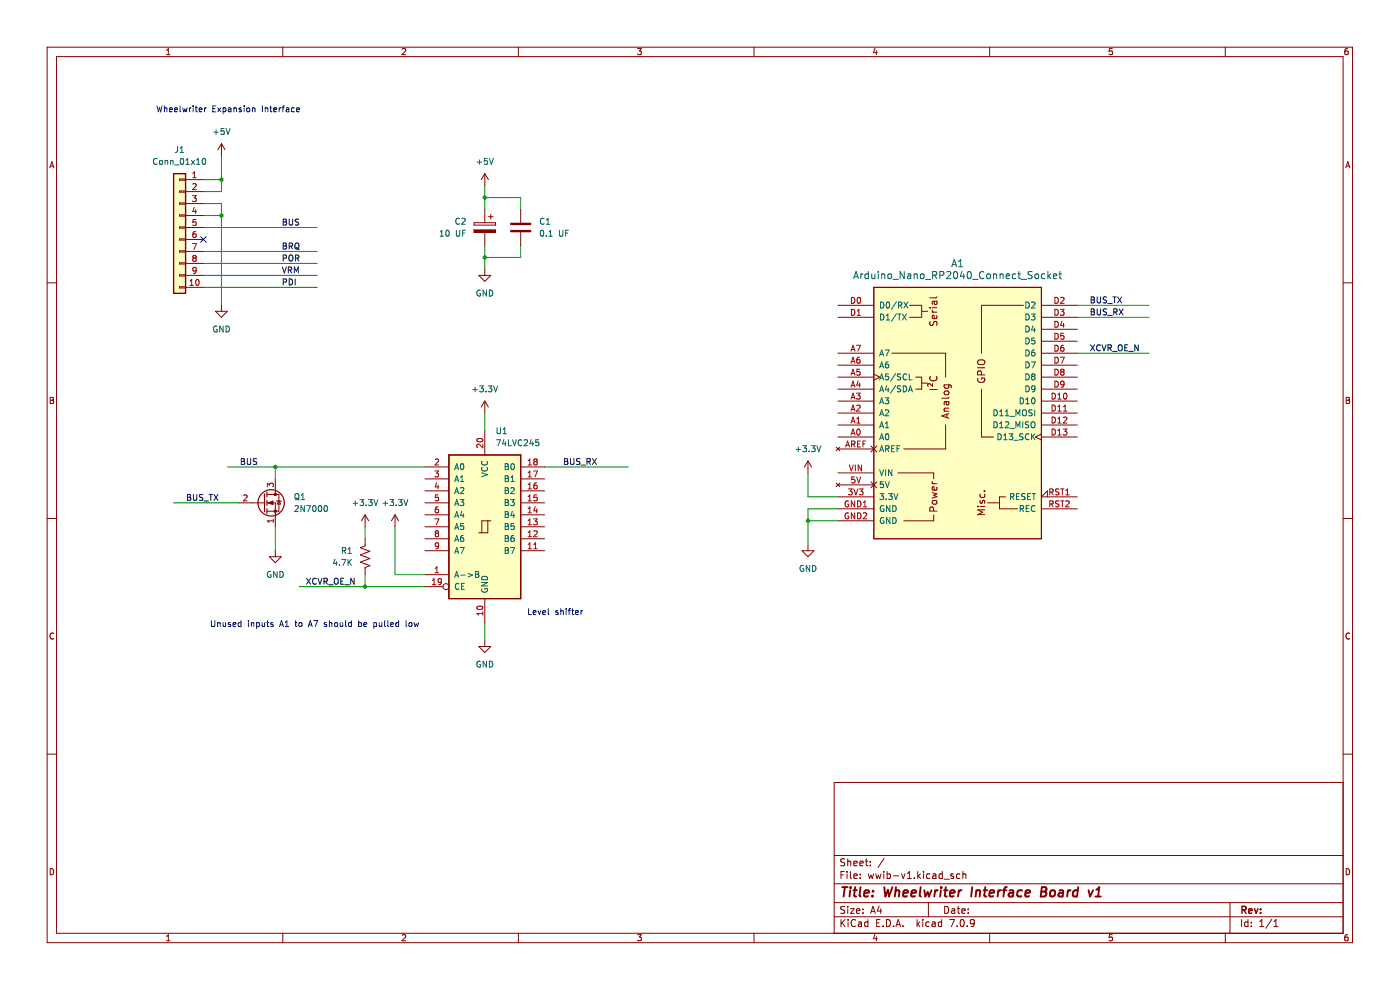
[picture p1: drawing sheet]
<svg xmlns="http://www.w3.org/2000/svg" width="297mm" height="210mm" viewBox="0 0 297 210" stroke-linecap="round" stroke-linejoin="round" font-family="sans-serif">
<g fill="none" stroke="#840000" stroke-width=".21">
<path d="M10 10h276.9v190h-276.9zM12 12h272.9v186h-272.9zM35.3 11.6h.8M35.3 10.7l.4-.4v1.3M60 10v2M85.3 10.4l.5-.1 .3 .4-.8 .9h.8M110 10v2M135.3 10.3h.8l-.5 .5 .4 .1v.6l-.2 .1-.5-.1M160 10v2M185.6 10.2l-.3 1h.8M185.9 10.7v.9M209.9 10v2"/>
<path d="M236 10.3h-.7v.6h.6l.1 .6-.2 .1-.5-.1M259.9 10v2M285.9 10.3l-.4 .1-.2 .2v.8l.2 .2 .5-.1-.1-.6-.4-.1-.2 .2M10.6 35.6l.4-1.3 .4 1.3M10.7 35.2h.6M285.5 35.6l.4-1.3 .5 1.3M285.6 35.2h.6M10 60h2M284.9 60h2M10.7 84.3h.4l.2 .2-.2 .4 .2 .1 .1 .3-.2 .3h-.5zM10.7 84.9h.4M285.6 84.3h.4l.3 .2-.3 .4 .3 .1v.3l-.2 .3h-.5z"/>
<path d="M285.6 84.9h.4M10 110h2M284.9 110h2M11.4 134.4a.58 .58 0 0 0-.8 .5 .58 .58 0 0 0 .8 .5M286.3 134.4a.58 .58 0 0 0-.8 .5 .58 .58 0 0 0 .8 .5M10 160h2M284.9 160h2M284.9 166h-107.9v32M10.7 184.3a.66 .66 0 0 1 .7 .6 .66 .66 0 0 1-.7 .7zM35.3 198.6l.4-.3v1.3M35.3 199.6h.8M60 198v2"/>
<path d="M85.3 198.4l.5-.1 .3 .3-.8 1h.8M110 198v2M135.3 198.3h.8l-.5 .5 .4 .1v.5l-.2 .2-.5-.2M160 198v2M177 194.5h107.9M177 191.5h107.9M177 187.5h107.9M177 181.5h107.9M178.4 185.6h.5M178.4 195.1v1.5M178.6 195.7l.7 .9M179.1 184.9h-.7v1.5"/>
<path d="M179.2 192.3h-.6l-.2 .1v.4l.7 .3 .1 .4-.3 .3-.6-.1M179.2 182.2h-.6l-.2 .1v.4l.7 .3 .1 .4-.3 .3-.6-.1M179.3 195.1l-.9 .8M179.7 184.9v.1M179.7 185.4v1M179.8 182.2v1.5M179.8 192.3v.1M179.8 192.8v1M179.8 182.8l.3-.1h.3l.1 1M179.9 195.1v.1M179.9 195.6v1M180.4 192.8h.8l-.8 1h.8"/>
<path d="M180.4 184.9v1.2l.2 .3M181.1 183.2l.7-.2v-.3h-.5l-.2 .2 .1 .7h.6M181.1 185.9l.7-.2v-.3h-.5l-.2 .2 .1 .7h.6M181.5 195.2a.71 .71 0 0 0-1 .5 .71 .71 0 0 0 .7 .9l.3-.2M181.7 193.3l.7-.2-.1-.3h-.4l-.2 .2 .1 .7h.5M182.1 195.6h.6l.1 1M182.4 183.2l.7-.2v-.3h-.5l-.2 .2 .1 .7h.6M182.5 186.2v.2M182.5 185.4v.2M182.8 195.9l-.5 .1-.2 .2 .2 .4 .5-.1M183.1 192.8v.2M183.1 193.6v.2"/>
<path d="M183.6 182.7h.5M183.8 182.2v1.2l.3 .3M184.1 195.6h-.4l-.3 .2 .2 .7h.5M184.1 195.1v1.5M184.2 185.4l.3 1 .3-.8 .3 .8 .2-1M184.6 183.5v.2M184.6 182.7v.2M184.7 193.8l.5-1.5 .5 1.5M184.8 193.3h.8M185.6 198.2l-.3 .9h.8M185.8 185.4l.3 1 .2-.8 .3 .8 .3-1M185.9 198.7v.9"/>
<path d="M186 195.8h.5M186.5 192.2l-.4 1.1h1M186.7 195.1h-.7v1.5h.7M186.8 192.8v1M187.3 196.4v.2M187.5 184.9v.1M187.5 185.4v1M187.6 182.1l-1.3 1.9M188.1 195.1a.76 .76 0 0 1 .8 .7 .76 .76 0 0 1-.8 .8zM188.2 185.4h.4l.3 .2-.1 .7h-.6M188.2 184.9v1.5M189.6 196.4v.2"/>
<path d="M189.6 185.8h1.1M190.1 196.6l.5-1.5 .5 1.5M190.2 196.1h.7M191.3 185.4l.3 1 .4-1M191.6 196.4v.2M192.5 185.3l.4-.4v1.5M192.5 186.4h.8M194 186.2v.2M194.6 195.1v1.5M194.7 184.9v1.5M194.7 196l.4 .6M194.8 185.8l.5 .6"/>
<path d="M195.1 195.6l-.5 .5M195.3 185.4l-.6 .5M195.8 195.1v.1M195.8 195.6v1M195.9 184.9v.1M195.9 185.4v1M197 191.5v3M197.1 195.6h-.4l-.3 .2 .2 .7h.5M197.3 185.4h-.5l-.2 .2 .1 .7h.6M197.8 195.6h.5l.1 1M197.9 185.4h.6l.1 1M198.4 195.9l-.5 .1-.2 .2 .2 .4 .5-.1"/>
<path d="M198.6 185.7l-.5 .1-.3 .2 .3 .4 .5-.1M199.8 195.6h-.5l-.2 .2 .1 .7h.6M199.8 195.1v1.5M199.9 185.4h-.4l-.3 .2 .1 .7h.6M199.9 184.9v1.5M200.3 186.5h1.1M200.4 192.3a.76 .76 0 0 1 .9 .7 .76 .76 0 0 1-.9 .8zM201.5 195.1h1l-.7 1.5M201.9 192.8h.6l.1 1M202.3 185.4h-.4l-.2 .2 .1 .2 .5 .1v.4h-.6M202.6 193.1l-.5 .1-.3 .2 .3 .4 .5-.1M203.1 192.8h.5"/>
<path d="M203.1 196.4v.2M203.3 192.3v1.2l.3 .3M203.6 185.4h-.4l-.3 .2 .2 .7h.5M203.8 195.2l.3-.1a.8 .8 0 0 1 .5 .7 .8 .8 0 0 1-.5 .8l-.4-.6zM204.1 193.3l.7-.2-.1-.3h-.4l-.2 .2v.7h.6M204.3 185.5l.2-.1h.3l.1 1M204.3 184.9v1.5M205.2 196.4v.2M205.4 193.6v.2M205.4 192.8v.2M206.7 195.7l-.3 .3h-.3l-.3-.3v-.4l.3-.2h.4l.2 .2a1 1 0 0 1-.4 1.3h-.3M209.9 198v2"/>
<path d="M236 198.3h-.7v.6l.6-.1 .1 .6-.2 .2-.5-.2M259.9 198v2M260.9 191.5v6.5M263.4 195.1v1.5M264.7 195.6h-.4l-.3 .2 .2 .7h.5M264.7 195.1v1.5M265.5 196.4v.2M265.5 195.6v.2M267.2 196.6h.9M267.2 195.5l.5-.4v1.5M269.8 195l-1.3 1.9M270.2 196.6h.9"/>
<path d="M270.2 195.5l.5-.4v1.5M285.6 184.3a.66 .66 0 0 1 .7 .6 .66 .66 0 0 1-.7 .7zM285.9 198.3h-.4l-.2 .3v.7l.2 .3 .5-.2-.1-.6h-.4l-.2 .2"/>
</g>
<path d="M263.5 193h.7l.1-.3v-.3l-.8-.2v1.5M263.8 193l.5 .7M264.9 193.2l.7-.1v-.3l-.5-.1-.2 .3 .1 .7h.6M266.1 192.7l.4 1 .3-1M267.4 193.6v.1M267.4 192.8v.2" fill="none" stroke="#840000" stroke-width=".3"/>
<g fill="none" stroke="#840000" stroke-width=".4">
<path d="M178.6 188.2h1.2M179.2 188.2l-.2 2M180.4 188.8l-.2 1.4M180.5 188.2l-.1 .2M181 188.8h.8M181.4 188.2l-.2 1.7 .1 .2 .3 .1M182.6 188.2l-.3 1.7 .3 .3M183.3 189.5l1-.2v-.4h-.8l-.2 1 .2 .3 .6-.1M185.1 190v.2M185.2 188.9v.2M187.6 188.2l.2 2 .6-1.5 .2 1.5 .7-2M190 189l.3-.2 .4 .1v1.3"/>
<path d="M190.1 188.2l-.3 2M191.6 189.5l1-.2v-.4h-.8l-.2 1 .2 .3 .6-.1M193.3 189.5l1-.2v-.4h-.8l-.2 1 .2 .3 .6-.1M195.3 188.2l-.2 1.7 .2 .3M196.1 188.8l.2 1.4 .5-1 .3 1 .5-1.4M198.4 188.8l-.2 1.4M198.9 188.8l-.4 .1-.2 .3M199.6 188.8l-.2 1.4M199.7 188.2v.2M200.3 188.8h.7M200.6 188.2l-.2 1.7 .1 .2 .4 .1M201.5 189.5l1-.2v-.4h-.8l-.2 1 .2 .3 .6-.1"/>
<path d="M203.4 188.8l-.1 1.4M204 188.8l-.4 .1-.2 .3M206.3 188.2l-.3 2M207.1 189l.3-.2 .5 .1-.1 1.3M207.1 188.8l-.1 1.4M208.7 188.8h.7M209 188.2l-.2 1.7 .1 .2 .3 .1M209.9 189.5l1-.2-.1-.4h-.7l-.2 1 .2 .3 .6-.1M211.8 188.8l-.2 1.4M212.4 188.8l-.4 .1-.3 .3M212.7 188.8h.8M213.6 188.2l-.4 .1-.1 .2-.2 1.7"/>
<path d="M214.2 188.9h.7v1.3M215 189.3l-.7 .1a.4 .4 0 0 0-.3 .4 .4 .4 0 0 0 .2 .4l.7-.1M216.8 188.9a.66 .66 0 0 0-1 .3v.6l.1 .3h.8M217.5 189.5l1-.2-.1-.4h-.7l-.2 1 .2 .3 .6-.1M220.9 189.1h.7M221 188.2h.7l.2 .2 .1 .3-.4 .4 .2 .1a.58 .58 0 0 1-.3 1h-.7zM222.9 189l.1-.1a.5 .5 0 0 1 .8 .3v.6l-.3 .3a.5 .5 0 0 1-.8-.3zM224.7 188.9h.8l-.1 1.3M225.5 189.3l-.6 .1a.4 .4 0 0 0-.4 .4 .4 .4 0 0 0 .3 .4l.6-.1M226.6 188.8l-.2 1.4M227.1 188.8l-.4 .1-.2 .3M228.6 188.9a.66 .66 0 0 0-1 .3v.6l.1 .3h.8"/>
<path d="M228.7 188.2l-.2 2M230.9 188.8l.3 1.4 .7-1.4M232.4 190.2h1.1M232.6 188.7l.6-.5-.2 2"/>
</g>
<path d="M36.8 36.8h2.6v25.4h-2.6z" fill-rule="evenodd" fill="#ffffc2"/>
<path d="M36.8 36.8h2.6v25.4h-2.6z" fill="none" stroke="#840000" stroke-width=".25"/>
<path d="M95.2 96.5h15.3v30.5h-15.3z" fill-rule="evenodd" fill="#ffffc2"/>
<path d="M95.2 96.5h15.3v30.5h-15.3z" fill="none" stroke="#840000" stroke-width=".25"/>
<path d="M185.4 61h35.5v53.3h-35.5z" fill-rule="evenodd" fill="#ffffc2"/>
<g fill="none" stroke="#840000" stroke-width=".21">
<path d="M38.1 38h1.3v.2h-1.3zM39.4 38.1h3.8M47 30.5l-.8 1.3M47 30.5v2.5M47 30.5l.7 1.3M102.8 36.8l-.7 1.3M102.8 36.8v2.6M102.8 36.8l.8 1.3M38.1 40.5h1.3v.3h-1.3zM38.1 43.1h1.3v.2h-1.3zM38.1 45.6h1.3v.2h-1.3zM38.1 48.1h1.3v.3h-1.3z"/>
<path d="M38.1 50.7h1.3v.2h-1.3zM38.1 53.2h1.3v.3h-1.3zM38.1 55.8h1.3v.2h-1.3zM38.1 58.3h1.3v.2h-1.3zM39.4 40.6h3.8M39.4 43.2h3.8M39.4 45.7h3.8M39.4 48.3h3.8M39.4 50.8h3.8M39.4 53.3h3.8M39.4 55.9h3.8M39.4 58.4h3.8"/>
<path d="M100.6 47.2h4.5v.6h-4.5zM101.6 58.4h2.5l-1.3 1.3zM102.8 57.1v1.3M103.6 46h1M104.1 45.5v1M38.1 60.8h1.3v.3h-1.3zM39.4 61h3.8M185.4 61h35.5v53.3h-35.5z"/>
</g>
<path d="M42.6 50.2l1.2 1.2M43.8 50.2l-1.2 1.2" fill="none" stroke="#000084" stroke-width=".21"/>
<g fill="none" stroke="#009600" stroke-width=".21">
<path d="M43.2 38.1h3.8M47 33v7.6h-3.8M102.8 39.4v5.1M43.2 43.2h3.8v21.6M43.2 45.7h3.8M43.2 48.3h24.1M43.2 53.3h24.1M43.2 55.9h24.1M43.2 58.4h24.1M102.8 52.1v5M102.8 41.9h7.7v2.6M110.5 52.1v2.5h-7.7"/>
<path d="M43.2 61h24.1M228.5 74.9h15.3M228.5 67.3h15.3M228.5 64.8h15.3M48.2 99h41.9M58.4 99v2.6M102.8 87.6v3.8M115.5 99h17.8M36.8 106.7h14M58.4 111.7v5.1M77.5 111.7v2.6M83.8 111.7v10.2h6.3"/>
<path d="M171.4 100.3v5.1h6.4M171.4 110.5h6.4M177.8 107.9h-6.4v7.7M63.5 124.4h26.6M77.5 121.9v2.5M102.8 132.1v3.8"/>
</g>
<g fill="none" stroke="#0000c2" stroke-width=".21">
<path d="M33.3 22.5l.3 1.2 .2-.9 .3 .9 .3-1.2M34.9 22.5v1.2M34.9 23l.5-.1v.8M36 23.3l.6-.1-.1-.3h-.4l-.1 .2v.6h.5M37 23.3l.6-.1v-.3h-.4l-.2 .2 .1 .6h.5M38.2 22.5v1l.2 .2M38.7 22.9l.3 .8 .2-.6 .3 .6 .2-.8M40.2 22.9v.8M40.6 22.9l-.4 .2M41 22.5v.1M41 22.9v.8M41.4 22.9h.5"/>
<path d="M41.6 22.5v1l.3 .2M42.2 23.3l.6-.1v-.3h-.4l-.2 .2 .1 .6h.5M43.4 22.9v.8M43.8 22.9l-.4 .2M45.1 23.1h.5M45.7 22.5h-.6v1.2h.6M46.2 22.9l.6 .8M46.8 22.9l-.6 .8M47.3 22.9h.4l.2 .2-.1 .6h-.5M47.3 22.9v1.2M48.5 22.9h.5v.8M49 23.2l-.6 .2 .2 .3h.4"/>
<path d="M49.6 23l.5-.1 .1 .8M49.6 22.9v.8M51.2 22.9h-.3l-.2 .2 .1 .1 .4 .2v.3h-.5M51.8 22.5v.1M51.8 22.9v.8M52.4 23l.2-.1 .3 .1v.7l-.5-.1zM53.5 23l.5-.1 .1 .8M53.5 22.9v.8M55.7 22.5v1.2M56.3 23l.5-.1v.8M56.3 22.9v.8M57.2 22.9h.5"/>
<path d="M57.4 22.5v1l.3 .2M58.1 23.3l.6-.1-.1-.3h-.3l-.2 .2v.6h.5M59.2 22.9v.8M59.6 22.9l-.4 .2M59.8 22.9h.5M60.3 22.5l-.3 .1v1.1M60.7 22.9h.5l.1 .8M61.3 23.2l-.6 .2 .2 .3h.4M62.4 22.9h-.3l-.3 .2 .2 .6h.4M62.9 23.3l.6-.1v-.3h-.4l-.2 .2 .1 .6h.5M44.8 131.6v1.1l.3 .2h.3l.2-.2v-1.1M46.2 132.1v.8"/>
<path d="M46.2 132.2l.5-.1v.8M47.3 132.1l.1 .8 .5-.1M47.9 132.1v.8M48.9 132.1h-.3l-.2 .1 .1 .2 .4 .2v.3h-.5M49.4 132.5l.6-.1v-.3h-.4l-.2 .1 .1 .7h.5M51.1 132.1h-.3l-.3 .2 .1 .6h.5M51.1 131.6v1.3M52.7 131.6v.2M52.7 132.1v.8M53.3 132.2l.5-.1 .1 .8M53.3 132.1v.8M54.5 132.1h.3l.3 .2-.2 .6h-.4"/>
<path d="M54.5 132.1v1.2M55.6 132.1l.1 .8 .4-.1M56.1 132.1v.8M56.6 132.1h.5M56.8 131.6v1.1l.3 .2M57.9 132.1h-.3l-.2 .1 .1 .2 .4 .2v.3h-.5M59.3 132.9l.4-1.3 .4 1.3M59.4 132.6h.6M60.5 132.9h.7M60.5 132l.4-.4v1.3M62.6 132.1h.4M62.7 131.6v1.1l.3 .2"/>
<path d="M63.5 132.1h.3l.3 .2v.4l-.3 .2-.4-.2zM65.4 132.9l.4-1.3 .4 1.3M65.5 132.6h.6M66.5 131.6h.9l-.5 1.3M69.3 132.1h-.3l-.2 .1v.2l.5 .2v.3h-.5M69.9 132.2l.5-.1v.8M69.9 131.6v1.3M71.1 132.1h.3l.2 .2v.4l-.2 .2-.4-.2zM72.2 132.1v.8l.5-.1M72.7 132.1v.8M73.3 131.6v1.1l.2 .2M74.5 132.1h-.3l-.3 .2 .1 .6h.5"/>
<path d="M74.5 131.6v1.3M76.1 132.1h.4l.2 .2-.1 .6h-.5M76.1 131.6v1.3M77.2 132.5l.6-.1-.1-.3h-.3l-.2 .1v.7h.5M79.3 132.1h.4l.2 .2-.1 .6h-.5M79.3 132.1v1.2M80.5 132.1v.8l.5-.1M81 132.1v.8M81.6 131.6v1.1l.2 .2M82.3 131.6v1.1l.1 .2M82.9 132.5l.6-.1-.1-.3h-.3l-.2 .1v.7h.5M84.6 132.1h-.4l-.2 .2 .1 .6h.5"/>
<path d="M84.6 131.6v1.3M86.1 131.6v1.1l.2 .2M86.9 132.1h.3l.2 .2v.4l-.2 .2-.5-.2zM87.8 132.1l.3 .8 .2-.6 .3 .6 .2-.8M112.1 129.1v1.3h.6M113.1 130l.6-.2-.1-.2-.3-.1-.2 .2 .1 .6h.4M114.1 129.5l.3 .9 .3-.9M115.2 130l.6-.2-.1-.2-.4-.1-.1 .2v.6h.5M116.3 129.1v1.1l.2 .2M118.4 129.6l-.3-.1-.2 .2v.2l.5 .1v.3h-.5M119 129.6h.5v.8M119 129.1v1.3"/>
<path d="M120.1 129.1v.1M120.1 129.5v.9M120.5 129.5h.5M121 129.1l-.3 .2v1.1M121.3 129.5h.4M121.4 129.1v1.1l.3 .2M122.1 130l.6-.2v-.2l-.4-.1-.2 .2 .1 .6h.5M123.3 129.5v.9M123.6 129.5l-.3 .3"/>
</g>
<g fill="none" stroke="#0f0f0f" stroke-width=".21">
<path d="M59.9 56.6l.4 1.3 .4-1.3M60.1 46.5h.4l.2 .2-.2 .4 .2 .1 .1 .3-.2 .2h-.5zM60.1 51.6h.4l.2 .2-.2 .4 .2 .1 .1 .3-.2 .2h-.5zM60.1 54.8l.6-.1v-.5l-.6-.1v1.3M60.1 59.8h.6v-.5l-.6-.1v1.2M60.1 47.1h.4M60.1 52.2h.4M61.2 57.3l.6-.1v-.4l-.6-.2v1.3M61.3 46.5v1l.3 .2h.4l.1-.2v-1M61.3 52.2h.7v-.5l-.7-.1v1.2M61.3 59.2a.64 .64 0 0 1 .8 .6 .64 .64 0 0 1-.8 .6zM61.3 54.3l.3-.2a.43 .43 0 0 1 .5 .4v.4a.42 .42 0 0 1-.4 .5 .42 .42 0 0 1-.4-.5z"/>
<path d="M61.5 57.3l.4 .6M61.7 52.2l.4 .6M62.4 57.9v-1.3l.5 .9 .4-.9v1.3M62.6 59.2v1.2M62.7 54.8l.6-.1v-.5l-.6-.1v1.3M62.7 51.6h.2a.43 .43 0 0 1 .5 .4v.4a.42 .42 0 0 1-.4 .4 .42 .42 0 0 1-.4-.4zM62.8 52.5l.7 .4M63 54.8l.4 .6M63.3 46.5l-.6 .1v.4l.5 .2 .1 .3-.2 .2h-.5M231.4 73.1l.8 1.3M231.5 65.5h.4l.3 .3-.3 .3 .3 .1v.4l-.2 .2h-.5zM231.5 63h.4l.3 .2-.3 .4 .3 .1v.3l-.2 .3h-.5z"/>
<path d="M231.5 66.1h.4M231.5 63.6h.4M232.2 73.1l-.8 1.3M232.8 63v1l.2 .3 .4-.1 .1-.2v-1M232.8 65.5v1.1l.2 .2 .4-.1 .1-.1v-1.1M233.4 73.3a.56 .56 0 0 0-.8 .5 .56 .56 0 0 0 .8 .5M233.8 73.1l.4 1.3 .4-1.3M234.8 63l-.7 .1v.4l.5 .2 .2 .3-.3 .3-.5-.1M234.8 65.6h-.7v.4l.5 .2 .2 .4-.3 .2-.5-.1M235 66.9h1M235 64.4h1M235.1 73.8l.6-.1v-.4l-.6-.2v1.3"/>
<path d="M235.4 73.8l.4 .6M236 74.5h1M236.1 63h.7M236.3 66.2l.6-.1v-.5l-.6-.1v1.3M236.4 63v1.3M236.6 66.2l.4 .6M237.1 63l.9 1.3M237.3 73.3l.2-.2a.43 .43 0 0 1 .6 .5v.4a.42 .42 0 0 1-.4 .4 .42 .42 0 0 1-.5-.4zM237.4 65.5l.9 1.3M238 63l-.9 1.3M238.3 65.5l-.9 1.3M238.6 73.7h.4"/>
<path d="M239.2 73.1h-.6v1.3h.6M239.5 74.5h.9M241.5 73.1v1.3l-.8-1.3v1.3M51.2 97.3h.4l.3 .2-.3 .4 .3 .1v.3l-.2 .2h-.5zM51.2 97.9h.4M52.5 97.3v1l.2 .2h.4l.1-.2v-1M54.5 97.3l-.7 .1v.3l.5 .3 .2 .3-.3 .2h-.5M119.8 97.3h.4l.2 .2-.2 .4 .2 .1 .1 .3-.3 .2h-.4zM119.8 97.9h.4M121 97.3v1l.3 .2h.3l.1-.2v-1M123 97.3l-.6 .1v.3l.5 .3 .1 .3-.2 .2h-.5M123.3 98.7h.9"/>
<path d="M124.5 97.9h.6l.1-.5-.7-.1v1.2M124.8 97.9l.5 .6M125.7 97.3l.8 1.2M126.5 97.3l-.8 1.2M39.8 104.9h.4l.2 .2-.2 .4 .2 .1 .1 .3-.3 .3h-.4zM39.8 105.5h.4M41 104.9v1l.3 .3 .3-.1 .2-.2v-1M43 104.9l-.6 .1v.4l.5 .2 .1 .3-.2 .3-.5-.1M43.3 106.3h.9M44.4 104.9h.7M44.7 104.9v1.3M45.4 104.9l.8 1.3"/>
<path d="M46.2 104.9l-.8 1.3M65 122.7l.9 1.2M65.9 122.7l-.9 1.2M67.1 122.8a.56 .56 0 0 0-.8 .5 .56 .56 0 0 0 .8 .5M67.5 122.7l.4 1.2 .4-1.2M68.7 123.3h.6l.1-.5-.7-.1v1.2M69 123.3l.5 .6M69.7 124h1M71 122.8l.2-.1a.43 .43 0 0 1 .5 .4v.4a.42 .42 0 0 1-.4 .4 .42 .42 0 0 1-.4-.4zM72.3 123.3h.4M72.9 122.7h-.6v1.2h.6M73.1 124h1"/>
<path d="M75.1 122.7v1.2l-.7-1.2v1.2"/>
</g>
<path d="M36.8 36.8h2.6v25.4h-2.6z" fill="none" stroke="#840000" stroke-width=".25"/>
<g fill="none" stroke="#a90000" stroke-width=".21">
<path d="M40.9 37.7h.7M40.9 36.8l.4-.4v1.3M40.9 39.1l.5-.1 .2 .3-.8 .9h.8M40.3 59.6l.4-.3v1.2M40.8 41.5h.8l-.4 .5 .4 .1v.5l-.2 .2-.6-.2M40.8 51.7h.9l-.6 1.2M41.1 54.7l-.2-.2 .2-.3h.3l.2 .2-.2 .3M41.1 54.7l-.2 .3 .1 .3 .1 .2 .4-.1 .1-.2v-.2l-.2-.3M41.1 54.7h.3M41.2 44l-.3 .9h.8M41.5 44.5v.8M41.5 49.1l-.4 .1-.1 .2-.1 .7 .2 .3 .5-.1-.1-.6-.4-.1-.2 .2"/>
<path d="M41.6 46.6h-.6l-.1 .6 .6-.1 .1 .6-.2 .1-.5-.1M41.6 59.4l.2-.1a.68 .68 0 0 1 .5 .6 .68 .68 0 0 1-.5 .6l-.3-.4zM41.6 57.3l-.2 .2h-.4v-.6l.4-.2 .2 .3v.7l-.2 .2-.4 .1M40.3 60.5h.7"/>
</g>
<g fill="none" stroke="#006464" stroke-width=".21">
<path d="M33.3 33.7a.56 .56 0 0 0-.7 .5 .56 .56 0 0 0 .7 .6M33.9 34.1l.2-.1 .3 .1v.7h-.5zM35 34.1h.5l.1 .8M35 34v.9M36.2 34.1h.5v.8M36.2 34v.9M37 35h1M37.7 31.1l-.1 1.1-.4 .1M38.2 32.3h.7M38.2 31.4l.4-.3v1.2M38.4 33.7l.1-.1a.68 .68 0 0 1 .5 .6 .68 .68 0 0 1-.5 .7l-.3-.5zM39.5 34.9h.7"/>
<path d="M39.5 34l.3-.4v1.3M40.6 34l.7 .9M41.3 34l-.7 .9M41.7 34.9h.7M41.7 34l.4-.4v1.3M43 33.7l.2-.1a.68 .68 0 0 1 .4 .6 .68 .68 0 0 1-.4 .7l-.3-.5zM45.3 28h1M45.8 27.6v.9M47.5 27.3h-.6v.6l.6-.1v.6l-.2 .1-.4-.1M47.9 27.3l.5 1.2 .4-1.2M101.2 34.4h1M101.7 33.9v1"/>
<path d="M103.4 33.6h-.6l-.1 .6 .6-.1 .1 .7-.2 .1-.5-.1M103.8 33.6l.4 1.3 .5-1.3M101.9 61.6a.58 .58 0 0 0-.8 .6 .58 .58 0 0 0 .8 .5v-.4h-.2M103.2 61.5v1.3l-.7-1.3v1.3M103.8 61.5a.64 .64 0 0 1 .7 .7 .64 .64 0 0 1-.7 .6z"/>
</g>
<path d="M100.6 48.8h4.5v.5h-4.5z" fill-rule="evenodd" fill="#840000"/>
<g fill="none" stroke="#840000" stroke-width=".21">
<path d="M100.6 48.8h4.5v.5h-4.5zM102.8 44.5v2.7M102.8 49.3v2.8M110.5 44.5v2.7M110.5 49.3v2.8M45.7 66h2.5l-1.2 1.3zM47 64.8v1.2M177.8 64.8h7.6M177.8 67.3h7.6M177.8 74.9h7.6M177.8 77.5h7.6M185.4 61h35.5v53.3h-35.5z"/>
<path d="M185.4 79.4l1.2 .6-1.2 .6M189.2 74.9h11.4v5.1M193 64.8h2.5v2.5h-2.5M195.5 66h1.3M197.2 65.3h.2M197.3 68.2l-.1 .6 .2 .2h.4l.3-.7 .4-.1 .3 .3-.1 .5M197.4 79.9a.72 .72 0 0 0 .5 1 .72 .72 0 0 0 .9-.8l-.2-.2M197.8 65.8l.2 .4M197.8 66.2h1M197.8 65.3h1M198.1 63.9l.1 .5 .2 .2 .4-.2-.1-.5M198.7 66.9l.1 .5-.3 .2-.7-.1v-.6h.3l.2 .7"/>
<path d="M198.8 63.9l-1 .1v.5M198.8 63l-.3 .2h-1.3M207.4 78h1.5M207.6 76.4a1.03 1.03 0 0 1 1.3 .3 .51 .51 0 0 1-.5 .7h-.5a.51 .51 0 0 1-.5-.4 .51 .51 0 0 1 .2-.6zM208.2 79.5l-.1-.7-.2-.1h-.4l-.1 .8h1.5M217.1 64.8h-8.9v10.1M220.9 64.8h7.6M220.9 67.3h7.6M220.9 74.9h7.6M220.9 77.5h7.6M220.9 69.8h7.6M220.9 72.4h7.6"/>
<path d="M90.1 99h5.1M102.8 85.1v2.5M102.8 91.4v5.1M102.8 85.1l-.7 1.2M102.8 85.1l.8 1.2M110.5 99h5M171.4 97.8l-.8 1.2M171.4 97.8v2.5M171.4 97.8l.8 1.2M177.4 94.9l.7 .7M177.8 80h7.6M177.8 82.5h7.6"/>
<path d="M177.8 95.2h7.6M177.8 92.7h7.6M177.8 90.2h7.6M177.8 87.6h7.6M177.8 85.1h7.6M178.1 94.9l-.7 .7M184.7 94.6l1.3 1.3M186 94.6l-1.3 1.3M194.3 80h1.2v2.5h-1.2M195.5 81.3h1.3M197.2 82.6h1.6M197.8 81.4v.6l-.6-.6-.4 .2 .1 .4"/>
<path d="M200.3 87.2h1M200.3 81.6h1.2l.3 .3-.1 .4M200.4 81.6l-.1 .5 .3 .3 .6-.2v-.6M200.4 83.1l.6-.2 .2 .2 .1 .3-.3 .3h-.4l-.3-.3zM200.6 90.2v5h-8.9M200.7 85.2v.5l.2 .2 .4-.2-.1-.5M200.9 87.9v.7M201.3 87.7l-1.5 .5 1.5 .5M201.3 86.6h-.9l-.1 .4 .1 .2M201.3 85.2l-.9 .1v.5M201.3 84.2l-.2 .3h-1.3M207.5 80.3a.71 .71 0 0 0 .7 .8 .71 .71 0 0 0 .7-.8l-.6-.1v.3"/>
<path d="M208.2 82.5v10.2h2.6M220.9 80h7.6M220.9 82.5h7.6M220.9 92.7h7.6M220.9 90.2h7.6M220.9 87.6h7.6M220.9 85.1h7.6M220.9 92.1l-1.2 .6 1.2 .6M53.3 106.7h2.8M56.6 106.7h1.8v2.5M56.6 104.9h2.6v3.5h-2.6M58.4 104.1v.8"/>
<path d="M77.5 109.2v2.5M77.5 114.3v1.5l-1.1 .4 2.1 .7-2.1 .8 2.1 .8-2.1 .7 2.1 .8-1 .4v1.5M77.5 109.2l-.8 1.3M77.5 109.2l.7 1.3M83.8 109.2l-.8 1.3M83.8 109.2v2.5M83.8 109.2l.8 1.3M90.1 116.8h5.1M90.1 114.3h5.1M90.1 111.7h5.1M90.1 109.2h5.1M90.1 106.7h5.1"/>
<path d="M90.1 104.1h5.1M90.1 101.6h5.1M103.5 110.5v2.5h-1.9M104.1 110.5h-1.9v2.5M110.5 116.8h5M110.5 114.3h5M110.5 111.7h5M110.5 109.2h5M110.5 106.7h5M110.5 104.1h5M110.5 101.6h5M170.1 116.8h2.6l-1.3 1.3z"/>
<path d="M171.4 115.6v1.2M177.4 102.5l.7 .7M177.8 110.5h7.6M177.8 100.3h7.6M177.8 105.4h7.6M177.8 107.9h7.6M177.8 102.9h7.6M178.1 102.5l-.7 .7M184.7 102.2l1.3 1.3M186 102.2l-1.3 1.3M190.5 100.3h7.6v1.3M197.8 102.2l.2 .4"/>
<path d="M197.8 104.5l1 .3-.8 .3 .8 .3-1 .2M197.8 102.6h1M197.8 106.3l.7-.1 .2 .1 .1 .4-.3 .3h-.5l-.2-.3zM198 108.4v-.7l-.2-.2-.4 .1-.2 .8h1.6M198.1 109.2v1.3h-6.4M198.7 103.3l.1 .5-.3 .2-.7-.1v-.6h.3l.2 .7M207.4 107.4h.1M207.9 107.4h1M208 106.2l-.1 .4 .2 .2 .2-.1 .2-.5h.4v.6M208 104.8l-.1 .4 .3 .3 .7-.1v-.6M208.8 104.2h.1M208.9 108.2h-1.5l1.1 .5-1.1 .5h1.5"/>
<path d="M209.5 106.7h2.5M213.3 105.4h-1.3v2.5h3.8M220.9 107.9h7.6M222.2 105.4v-1.3l-1.3 1.3h7.6M90.1 121.9h5.1M90.1 124.4h3.9M101.6 137.1h2.5l-1.3 1.3zM102.8 127v5.1M102.8 135.9v1.2"/>
<circle cx="94.6" cy="124.4" r=".63"/>
</g>
<g fill="none" stroke="#006464" stroke-width=".21">
<path d="M93.4 50.1h.7M93.4 49.2l.3-.4v1.3M94.7 49l.2-.2a.68 .68 0 0 1 .4 .7 .68 .68 0 0 1-.4 .6l-.3-.5zM96.8 48.8v1.1l.3 .2 .3-.1 .1-.1v-1.1M97.5 46.4a.56 .56 0 0 0-.8 .5 .56 .56 0 0 0 .8 .5M98 46.4l.4-.1 .3 .4-.8 .9h.8M98.1 49.4h.5M98.7 48.8h-.6v1.3M114.7 49l.2-.2a.68 .68 0 0 1 .5 .7 .68 .68 0 0 1-.5 .6l-.3-.5zM115.4 46.4a.56 .56 0 0 0-.8 .5 .56 .56 0 0 0 .8 .5M115.9 50v.1M115.9 47.6h.7"/>
<path d="M115.9 46.7l.4-.4v1.3M116.4 50.1h.8M116.4 49.2l.4-.4v1.3M118.7 48.8v1.1l.2 .2 .4-.1 .1-.1v-1.1M120 49.4h.4M120.6 48.8h-.6v1.3M181.1 59.1l.5-1.5 .5 1.5M181.2 58.7h.8M182.6 58.1v1M183.1 58.1l-.5 .3M184.2 58.2l-.4-.1-.3 .3 .1 .6h.6M184.2 57.6v1.5"/>
<path d="M184.9 58.1l.1 .9 .4 .1 .2-.1M185.6 58.1v1M186.3 57.6v.1M186.3 58.1v1M187 58.2l.3-.1 .3 .1 .1 .9M187 58.1v1M188.4 58.2l.2-.1 .5 .1v.6l-.1 .2-.4 .1-.2-.1zM189.4 59.3h1.2M191.8 57.6v1.5l-.8-1.5v1.5M192.6 58.2h.5l.1 .9M193.2 58.5h-.5l-.2 .3 .2 .3 .5-.1M193.9 58.2l.3-.1 .3 .1 .1 .9"/>
<path d="M193.9 58.1v1M195.3 58.2l.2-.1 .5 .1v.6l-.1 .2-.4 .1-.2-.1zM196.3 59.3h1.2M197.9 58.4l.7-.1 .1-.2v-.4l-.8-.1v1.5M198.2 58.4l.5 .7M199.4 58.4l.7-.1 .1-.2v-.4l-.8-.1v1.5M200.8 57.7l.6-.1 .3 .4-.9 1.1h.9M201.9 56.6l.5-1.5 .5 1.5M202.1 56.1h.7M202.5 57.7l.1-.1a.81 .81 0 0 1 .6 .8 .81 .81 0 0 1-.6 .7 1.01 1.01 0 0 1-.1-1.4zM203.4 56.6h.8M203.4 55.5l.4-.4v1.5"/>
<path d="M204.1 57.5l-.4 1.1h1M204.5 58.1v1M205.3 57.7l.2-.1a.81 .81 0 0 1 .6 .8 .81 .81 0 0 1-.6 .7l-.2-.1-.1-.5zM206.3 59.3h1.2M208.7 57.7a.72 .72 0 0 0-1 .5 .72 .72 0 0 0 .7 .9l.3-.1M209.4 58.2l.2-.1 .4 .1 .1 .6-.1 .2-.4 .1-.2-.1zM210.8 58.2l.2-.1 .3 .1 .1 .9M210.8 58.1v1M212.1 58.2l.3-.1 .3 .1 .1 .9M212.1 58.1v1M213.5 58.6l.7-.1-.1-.3-.4-.1-.2 .2v.7h.6M215.5 58.2l-.5-.1-.2 .3 .1 .6h.6"/>
<path d="M215.9 58.1h.6M216.1 57.6v1.3l.4 .2M216.6 59.3h1.2M219 57.7l-.6-.1-.2 .1v.5l.6 .3 .2 .3-.3 .3-.6-.1M219.7 58.2l.4-.1 .2 .3v.4l-.2 .3-.4-.1-.2-.2zM221.7 58.2l-.5-.1-.3 .3 .2 .6h.6M222.3 57.6v1.5M222.4 58.5l.5 .6M222.9 58.1l-.6 .6M223.5 58.6l.7-.1-.1-.3-.4-.1-.2 .2v.7h.6M224.6 58.1h.6M224.8 57.6v1.3l.4 .2"/>
<path d="M46 69.2a.58 .58 0 0 0-.7 .6 .58 .58 0 0 0 .8 .5v-.4h-.3M47.3 69.2v1.2l-.7-1.2v1.2M47.9 69.2a.64 .64 0 0 1 .8 .6 .64 .64 0 0 1-.8 .6zM186.6 78l.4-1.2 .5 1.2M186.6 75.5l.4-1.3 .5 1.3M186.7 77.7h.6M186.7 75.1h.6M186.8 64.1a.64 .64 0 0 1 .7 .6 .64 .64 0 0 1-.7 .6zM186.8 66.6a.64 .64 0 0 1 .7 .6 .64 .64 0 0 1-.7 .7zM187.8 74.2h.8l-.5 1.3M188 67l.4-.4v1.3M188 67.9h.7"/>
<path d="M188.1 64.2l.2-.1a.68 .68 0 0 1 .4 .6 .68 .68 0 0 1-.4 .6l-.3-.4zM188.4 76.8h-.3l-.2 .3-.1 .7 .3 .2 .4-.1-.1-.6h-.3l-.3 .2M188.5 79.3h-.6l-.1 .6h.6l.1 .6-.2 .1-.5-.1M190 79.3l-1.1 1.6M190.2 64l-1.1 1.6M190.2 66.6l-1.1 1.6M190.4 66.6h.7M190.6 64.7h.6l.1-.5-.7-.1v1.2M190.8 66.6v1.3M190.9 64.7l.4 .6M191.1 79.4h-.7v.4l.6 .2 .1 .3-.3 .3-.4-.1M191.4 66.6l.9 1.3"/>
<path d="M191.8 64.1l.8 1.2M192.3 66.6l-.9 1.3M192.4 79.4a.56 .56 0 0 0-.8 .5 .56 .56 0 0 0 .8 .6M192.6 64.1l-.8 1.2M192.9 79.3v1.3h.6M217.6 79.3a.64 .64 0 0 1 .8 .6 .64 .64 0 0 1-.8 .7zM217.6 76.8a.64 .64 0 0 1 .8 .6 .64 .64 0 0 1-.8 .6zM217.6 74.2a.64 .64 0 0 1 .8 .7 .64 .64 0 0 1-.8 .6zM217.6 64.1a.64 .64 0 0 1 .8 .6 .64 .64 0 0 1-.8 .6zM217.6 66.6a.64 .64 0 0 1 .8 .6 .64 .64 0 0 1-.8 .7zM217.6 69.2a.64 .64 0 0 1 .8 .6 .64 .64 0 0 1-.8 .6zM217.6 71.7a.64 .64 0 0 1 .8 .6 .64 .64 0 0 1-.8 .7z"/>
<path d="M218.8 76.8h.8l-.5 1.2M218.8 66.6h.8l-.5 .5 .4 .1v.6l-.2 .1-.5-.1M218.8 64.2l.5-.1 .3 .3-.8 .9h.8M219.1 79.9l-.3-.3 .3-.3h.2l.3 .3-.3 .3M219.1 79.9l-.3 .2 .1 .4 .2 .1 .3-.1 .2-.2v-.2l-.3-.2M219.1 79.9h.2M219.1 69.1l-.3 .9h.8M219.4 74.2l-.3 .1-.2 .2-.1 .8 .3 .2 .4-.1-.1-.6-.3-.1-.3 .3M219.4 69.6v.8M219.5 71.7h-.6l-.1 .6 .6-.1 .1 .6-.2 .2-.5-.2M96.5 99.6l.4-1.2 .4 1.2M96.6 99.3h.6"/>
<path d="M97.8 98.5l.2-.1a.68 .68 0 0 1 .4 .6 .68 .68 0 0 1-.4 .6l-.3-.5zM100.3 82.6h1M100.8 82.2v.9M101.8 81.9h.7l-.4 .4 .4 .2v.5l-.2 .1-.5-.1M102.3 97.9a.56 .56 0 0 0 .5 .8 .56 .56 0 0 0 .5-.8M102.3 99.1a.56 .56 0 0 0 .5 .8 .56 .56 0 0 0 .5-.8M103.1 83v.1M103.6 81.9h.8l-.5 .4 .4 .2v.5l-.2 .1-.5-.1M104.7 81.9l.4 1.2 .5-1.2M105.3 93.3h.9l-.6 1.2M105.5 90.7v1.1l.2 .2 .4-.1 .1-.1v-1.1M106.7 92h.7"/>
<path d="M106.7 91.1l.4-.4v1.3M106.9 93.2l-.3 .9h.8M107.2 98.4h.4l.2 .2-.2 .4 .2 .1 .1 .3-.2 .2h-.5zM107.2 99h.4M107.2 93.7v.8M107.9 93.3v1.2h.6M108.5 98.5l.2-.1a.68 .68 0 0 1 .4 .6 .68 .68 0 0 1-.4 .6l-.3-.5zM108.7 93.3l.4 1.2 .5-1.2M110.7 93.4a.56 .56 0 0 0-.8 .5 .56 .56 0 0 0 .8 .5M111.2 93.4l.5-.1 .2 .3-.8 .9h.8M112.7 93.2l-.3 .9h.8M113 93.7v.8"/>
<path d="M114.3 93.3h-.6l-.1 .6 .6-.1 .1 .6-.2 .1-.5-.1M168.9 95.3h.9M169.4 94.8v1M170.3 94.5h.8l-.4 .5 .3 .2v.5l-.1 .1-.6-.1M171.6 95.7v.1M172.1 94.5h.8l-.4 .5 .4 .2v.5l-.2 .1-.6-.1M173.3 94.5l.4 1.3 .4-1.3M186.6 93.3l.4-1.3 .5 1.3M186.6 90.7l.4-1.2 .5 1.2M186.6 88.2l.4-1.3 .5 1.3M186.6 85.7l.4-1.3 .5 1.3M186.6 83.1l.4-1.2 .5 1.2"/>
<path d="M186.6 80.6l.4-1.3 .5 1.3M186.6 95.8l.4-1.3 .5 1.3M186.6 99.6l.4 1.3 .5-1.3M186.7 92.9h.6M186.7 90.4h.6M186.7 87.8h.6M186.7 85.3h.6M186.7 82.8h.6M186.7 80.2h.6M186.7 95.5h.6M187.8 84.4h.7l-.4 .5 .4 .1v.5l-.2 .2-.5-.2M187.8 87.1l.5-.2 .2 .4-.7 .9h.7"/>
<path d="M187.8 90.7h.7M187.8 89.8l.4-.3v1.2M187.9 95.2h.6v-.5l-.6-.2v1.3M187.9 99.6v1.3M187.9 92.1l.2-.1a.68 .68 0 0 1 .5 .6 .68 .68 0 0 1-.5 .7l-.3-.5zM188.1 81.8l-.3 .9h.8M188.2 95.2l.4 .6M188.4 82.3v.8M189.2 95.2h.4M189.2 99.6v1.3l-.7-1.3v1.3M189.8 94.5h-.6v1.3h.6M190 81.8l-1.1 1.6"/>
<path d="M190.3 95.2h.4M190.9 94.5h-.6v1.3M191.1 81.9l-.7 .1v.3l.6 .3 .1 .3-.3 .2h-.4M191.6 81.9a.64 .64 0 0 1 .8 .6 .64 .64 0 0 1-.8 .6zM192.7 83.1l.4-1.2 .5 1.2M192.8 82.8h.6M210.9 89.5a.64 .64 0 0 1 .7 .6 .64 .64 0 0 1-.7 .6zM210.9 86.9a.64 .64 0 0 1 .7 .7 .64 .64 0 0 1-.7 .6zM211.7 92a.64 .64 0 0 1 .7 .6 .64 .64 0 0 1-.7 .7zM212.1 90.7h.7M212.1 88.2h.7M212.1 87.3l.3-.4v1.3"/>
<path d="M212.1 89.8l.3-.3v1.2M212.9 93.3h.7M212.9 92.4l.4-.4v1.3M213.3 89.6l.5-.1 .2 .3-.8 .9h.8M213.3 88.2h.7M213.3 87.3l.3-.4v1.3M214.1 92h.8l-.5 .5 .4 .1v.6l-.2 .1-.5-.1M214.2 88.3h1M214.2 90.9h1M215.1 93.4h1M215.5 88.2v-1.3l.4 .9 .5-.9v1.3M215.5 90.7v-1.2l.4 .9 .5-.9v1.2"/>
<path d="M216.4 84.4a.64 .64 0 0 1 .8 .6 .64 .64 0 0 1-.8 .7zM217 89.5v1.2M217 92.1h-.6v.4l.5 .2 .1 .3-.2 .3-.5-.1M217.1 87l.1-.1a.43 .43 0 0 1 .6 .5v.4a.42 .42 0 0 1-.5 .4 .42 .42 0 0 1-.4-.4zM217.6 81.9a.64 .64 0 0 1 .8 .6 .64 .64 0 0 1-.8 .6zM217.6 85.7h.8M217.6 84.8l.4-.4v1.3M218.2 89.5l-.6 .1v.4l.5 .2 .1 .3-.2 .2h-.5M218.3 92.1a.56 .56 0 0 0-.8 .5 .56 .56 0 0 0 .8 .6M218.8 89.6l.2-.1a.43 .43 0 0 1 .6 .4v.4a.42 .42 0 0 1-.5 .5 .42 .42 0 0 1-.4-.5zM218.8 92v1.3M219 87l-.7 .1v.3l.5 .3 .2 .3-.3 .2-.5-.1"/>
<path d="M219 84.5l.1-.1a.68 .68 0 0 1 .5 .6 .68 .68 0 0 1-.5 .7l-.3-.5zM219 92.6l.6 .7M219.5 86.9v1.3M219.6 92l-.8 .7M219.6 82.4l-.3 .2h-.3l-.1-.6 .4-.1 .3 .2-.1 .7-.2 .3h-.3M71.1 118.6l-.3 .9h.7M71.4 119.1v.8M72 119.8v.1M72.5 118.7h.9l-.6 1.2M72.6 116.8l.6-.1 .1-.4-.7-.2v1.3M72.9 116.8l.5 .6M73.8 118.7v1.2"/>
<path d="M73.8 117.4h.8M73.8 116.5l.4-.4v1.3M74 119.2l.6 .7M74.6 118.7l-.8 .7M74.9 106.8h1M75.4 106.3v.9M76.4 106h.7l-.4 .5 .4 .1v.5l-.2 .1-.5-.1M77.7 107.1v.1M78.2 106h.8l-.5 .5 .4 .1v.5l-.2 .1-.5-.1M79.3 106l.4 1.2 .5-1.2M81.3 106.8h.9M81.7 106.3v.9"/>
<path d="M82.7 106h.8l-.4 .5 .3 .1v.5l-.1 .1-.6-.1M84 107.1v.1M84.5 106h.8l-.4 .5 .4 .1v.5l-.2 .1-.6-.1M85.7 106l.4 1.2 .4-1.2M96.5 102.2l.4-1.3 .4 1.3M96.5 104.7l.4-1.3 .4 1.3M96.5 107.2l.4-1.2 .4 1.2M96.5 109.8l.4-1.3 .4 1.3M96.5 112.3l.4-1.2 .4 1.2M96.5 114.9l.4-1.3 .4 1.3M96.5 117.4l.4-1.3 .4 1.3M96.6 101.8h.6"/>
<path d="M96.6 104.3h.6M96.6 106.9h.6M96.6 109.4h.6M96.6 112h.6M96.6 114.5h.6M96.6 117h.6M97.6 116.1h.9l-.6 1.3M97.6 106h.8l-.4 .5 .3 .1v.5l-.1 .1-.6-.1M97.7 103.6l.5-.2 .2 .4-.8 .9h.8M97.7 102.2h.7M97.7 101.3l.3-.4v1.3M98 108.5l-.3 .9h.8"/>
<path d="M98.3 113.6l-.4 .1-.2 .2v.7l.2 .3 .4-.2v-.6h-.4l-.2 .2M98.3 108.9v.9M98.3 111.1h-.6v.6l.6-.1v.6l-.1 .1-.5-.1M102.2 100.3l1.2 .4-1.2 .4M107.2 108.5h.4l.2 .3-.2 .3 .2 .1 .1 .3-.2 .3h-.5zM107.2 116.1h.4l.2 .3-.2 .3 .2 .2 .1 .3-.2 .2h-.5zM107.2 100.9h.4l.2 .2-.2 .4 .2 .1 .1 .3-.2 .3h-.5zM107.2 103.4h.4l.2 .3-.2 .3 .2 .2 .1 .3-.2 .2h-.5zM107.2 106h.4l.2 .2-.2 .4 .2 .1 .1 .3-.2 .2h-.5zM107.2 111.1h.4l.2 .2-.2 .4 .2 .1 .1 .3-.2 .2h-.5zM107.2 113.6h.4l.2 .2-.2 .4 .2 .1 .1 .3-.2 .3h-.5zM107.2 116.7h.4"/>
<path d="M107.2 114.2h.4M107.2 111.7h.4M107.2 109.1h.4M107.2 106.6h.4M107.2 104h.4M107.2 101.5h.4M108.3 116.1h.9l-.6 1.3M108.3 106h.8l-.4 .5 .3 .1v.5l-.1 .1-.6-.1M108.4 103.6l.5-.2 .2 .4-.8 .9h.8M108.4 102.2h.7M108.4 101.3l.3-.4v1.3M108.7 108.5l-.3 .9h.8"/>
<path d="M109 113.6l-.4 .1-.2 .2v.7l.2 .3 .4-.2v-.6h-.4l-.2 .2M109 108.9v.9M109 111.1h-.6v.6l.6-.1v.6l-.1 .1-.5-.1M171.8 119.9v1.3l-.8-1.3v1.3M172.4 119.9a.64 .64 0 0 1 .7 .7 .64 .64 0 0 1-.7 .6zM186.7 104.7h.8l-.5 .5 .4 .1v.6l-.2 .1-.5-.1M187.4 102.2h-.6l-.1 .6 .6-.1 .1 .6-.2 .1-.5-.1M187.5 109.8a.58 .58 0 0 0-.8 .6 .58 .58 0 0 0 .8 .5v-.4h-.2M187.5 107.3a.58 .58 0 0 0-.8 .6 .58 .58 0 0 0 .8 .5v-.4h-.2M187.8 102.2l.4 1.2 .5-1.2M188 105.9v.1M188.5 104.7h.8l-.5 .5 .4 .1v.6l-.2 .1-.5-.1"/>
<path d="M188.8 107.2v1.3l-.7-1.3v1.3M188.8 109.8v1.3l-.7-1.3v1.3M189.4 109.8a.64 .64 0 0 1 .7 .6 .64 .64 0 0 1-.7 .7zM189.4 107.2a.64 .64 0 0 1 .7 .7 .64 .64 0 0 1-.7 .6zM189.6 104.7l.5 1.3 .4-1.3M214.4 105.4l.6-.1v-.5l-.6-.1v1.3M214.7 105.4l.4 .6M215.6 105.3h.5M216.2 104.7h-.6v1.3h.6M216.4 107.9l.6-.1 .1-.4-.7-.2v1.3M216.7 107.9l.4 .6M217.5 104.8h-.7v.4l.5 .2 .2 .3-.3 .3-.5-.1"/>
<path d="M217.7 107.8h.4M218 105.3h.4M218.3 107.2h-.6v1.3h.6M218.6 104.7h-.6v1.3h.6M219 104.7h.7M219.3 104.7v1.3M219.6 107.4a.56 .56 0 0 0-.8 .5 .56 .56 0 0 0 .8 .5M96.5 122.5l.4-1.3 .4 1.3M96.6 122.1h.6M97.4 123.9a.56 .56 0 0 0-.8 .5 .56 .56 0 0 0 .8 .5M97.7 122h1M97.9 124.4h.4"/>
<path d="M98.5 123.7h-.6v1.3h.6M99.3 121.6l1 .4-1 .4M100.9 121.2h.4l.2 .3-.2 .3 .2 .1 .1 .3-.2 .3h-.5zM100.9 121.8h.4M102.2 123.6h1.2l-1.2 .7h1.2M102.2 124.9a.58 .58 0 0 0 .6 .7 .58 .58 0 0 0 .5-.8h-.4v.3M102.2 122.5a.68 .68 0 0 1 .8-.2 .68 .68 0 0 1 .4 .7h-1.2zM170.4 120a.58 .58 0 0 0-.7 .6 .58 .58 0 0 0 .8 .5v-.4h-.2M101.9 140.3a.58 .58 0 0 0-.8 .6 .58 .58 0 0 0 .8 .5v-.4h-.2M103.2 140.3v1.2l-.7-1.2v1.2M103.8 140.3a.64 .64 0 0 1 .7 .6 .64 .64 0 0 1-.7 .6z"/>
</g>
<path d="M108.4 49h4.1M108.4 47.5h4.1" fill="none" stroke="#840000" stroke-width=".51"/>
<path d="M95.2 96.5h15.3v30.5h-15.3zM56.1 104.8v3.8M56.6 104.4v1M56.6 106.2v1M56.6 107.9v1.1" fill="none" stroke="#840000" stroke-width=".25"/>
<g fill="none" stroke="#a90000" stroke-width=".21">
<path d="M180.5 79.6l.5-1.3 .4 1.3M180.5 77l.5-1.2 .4 1.2M180.5 74.5l.5-1.3 .4 1.3M180.6 63.1a.64 .64 0 0 1 .8 .6 .64 .64 0 0 1-.8 .6zM180.6 65.6a.64 .64 0 0 1 .8 .7 .64 .64 0 0 1-.8 .6zM180.7 79.2h.6M180.7 76.7h.6M180.7 74.1h.6M181.7 73.2h.8l-.5 1.3M181.8 66.9h.8M181.8 66l.4-.4v1.3M182 63.2l.1-.1a.68 .68 0 0 1 .5 .6 .68 .68 0 0 1-.5 .6l-.3-.4z"/>
<path d="M182.4 75.8h-.4l-.2 .3-.1 .7 .3 .2 .4-.1v-.6h-.4l-.3 .2M182.4 78.3h-.6l-.1 .6h.7v.6l-.2 .1-.5-.1M223.8 78.3a.64 .64 0 0 1 .7 .6 .64 .64 0 0 1-.7 .7zM223.8 75.8a.64 .64 0 0 1 .7 .6 .64 .64 0 0 1-.7 .6zM223.8 73.2a.64 .64 0 0 1 .7 .7 .64 .64 0 0 1-.7 .6zM223.8 63.1a.64 .64 0 0 1 .7 .6 .64 .64 0 0 1-.7 .6zM223.8 65.6a.64 .64 0 0 1 .7 .7 .64 .64 0 0 1-.7 .6zM223.8 68.2a.64 .64 0 0 1 .7 .6 .64 .64 0 0 1-.7 .6zM223.8 70.7a.64 .64 0 0 1 .7 .6 .64 .64 0 0 1-.7 .7zM224.9 75.8h.9l-.6 1.2M224.9 65.6h.8l-.4 .5 .4 .1v.6l-.2 .1-.6-.1M225 63.2l.5-.1 .2 .3-.8 .9h.8"/>
<path d="M225.2 78.9l-.2-.3 .2-.3h.3l.2 .3-.2 .3M225.2 78.9l-.2 .2 .1 .4 .1 .1 .4-.1 .1-.2v-.2l-.2-.2M225.2 78.9h.3M225.3 68.1l-.3 .9h.8M225.6 73.2l-.4 .1-.1 .2-.1 .8 .2 .2 .5-.1-.1-.6-.4-.1-.2 .3M225.6 68.6v.8M225.7 70.7h-.6l-.1 .6 .6-.1 .1 .6-.2 .2-.5-.2M92.3 99.9h.8l-.5 .5 .4 .1v.5l-.2 .2-.5-.2M92.3 97.5l.5-.1 .3 .3-.8 .9h.8M101.2 93.2a.75 .75 0 0 1 1.2 .2 .72 .72 0 0 1-1.2-.1zM102.4 94.2v.8l-.9-.8-.3 .3 .1 .4M112 97.7l.4-.3v1.2"/>
<path d="M112 98.6h.8M113.2 99.9h.8l-.5 1.3M113.5 97.9l-.3-.2 .3-.3h.2l.3 .2-.3 .3M113.5 97.9l-.3 .2 .1 .4 .2 .1h.3l.2-.2v-.3l-.3-.2M113.5 97.9h.2M179.4 94.8l.4-1.2 .4 1.2M179.5 94.5h.6M180.2 98.6l.4 1.3 .4-1.3M180.5 92.3l.5-1.3 .4 1.3M180.5 89.7l.5-1.2 .4 1.2M180.5 87.2l.5-1.3 .4 1.3M180.5 84.7l.5-1.3 .4 1.3"/>
<path d="M180.5 82.1l.5-1.2 .4 1.2M180.7 94.2h.6v-.5l-.6-.1v1.2M180.7 91.9h.6M180.7 89.4h.6M180.7 86.8h.6M180.7 84.3h.6M180.7 81.8h.6M181 94.2l.4 .6M181.4 98.6v1.3M181.7 83.4h.8l-.5 .5 .4 .1v.5l-.2 .2-.5-.2M181.7 86.1l.5-.2 .3 .4-.8 .9h.8M181.7 89.7h.8"/>
<path d="M181.7 88.8l.4-.3v1.2M181.9 94.2h.5M181.9 91.1l.1-.1a.68 .68 0 0 1 .5 .6 .68 .68 0 0 1-.5 .7 .84 .84 0 0 1-.1-1.2zM182 80.8l-.3 .9h.8M182.4 81.3v.8M182.5 93.6h-.6v1.2h.6M182.8 98.6v1.3l-.8-1.3v1.3M183.1 94.2h.4M183.7 93.6h-.6v1.2M223.2 91a.64 .64 0 0 1 .7 .6 .64 .64 0 0 1-.7 .7zM223.2 88.5a.64 .64 0 0 1 .7 .6 .64 .64 0 0 1-.7 .6zM223.2 85.9a.64 .64 0 0 1 .7 .7 .64 .64 0 0 1-.7 .6z"/>
<path d="M223.2 83.4a.64 .64 0 0 1 .7 .6 .64 .64 0 0 1-.7 .7zM223.8 80.9a.64 .64 0 0 1 .7 .6 .64 .64 0 0 1-.7 .6zM224.4 92.3h.7M224.4 89.7h.7M224.4 87.2h.7M224.4 84.7h.7M224.4 83.8l.4-.4v1.3M224.4 86.3l.4-.4v1.3M224.4 88.8l.4-.3v1.2M224.4 91.4l.4-.4v1.3M225.6 91h.7l-.4 .5 .4 .1v.6l-.2 .1-.5-.1M225.6 88.6l.5-.1 .2 .3-.7 .9h.7"/>
<path d="M225.6 87.2h.7M225.6 86.3l.4-.4v1.3M225.7 81.4l-.2 .2h-.4v-.6l.4-.1 .2 .2v.7l-.2 .3h-.4M225.8 83.5l.1-.1a.68 .68 0 0 1 .5 .6 .68 .68 0 0 1-.5 .7 .84 .84 0 0 1-.1-1.2zM92.3 110.1h.8l-.5 1.2M92.6 113.1l-.3 .3 .1 .3 .2 .2 .3-.1 .2-.2v-.2l-.3-.3M92.6 113.1l-.3-.2 .3-.3h.2l.3 .2-.3 .3M92.6 113.1h.2M92.6 102.4l-.3 .9h.8M92.9 107.5l-.3 .1-.2 .2-.1 .7 .3 .3 .4-.1-.1-.6-.3-.1-.3 .2M92.9 102.9v.8M93 105h-.6l-.1 .6 .6-.1 .1 .6-.2 .1-.5-.1"/>
<path d="M93.1 115.7l-.3 .2h-.4v-.6l.4-.2 .3 .3-.1 .7-.2 .2-.4 .1M112 116.4h.8M112 100.3l.4-.4v1.3M112 102.8l.4-.4v1.3M112 105.3l.4-.3v1.2M112 107.9l.4-.4v1.3M112 110.4l.4-.3v1.2M112 113l.4-.4v1.3M112 115.5l.4-.4v1.3M112 113.9h.8M112 111.3h.8M112 108.8h.8"/>
<path d="M112 106.2h.8M112 103.7h.8M112 101.2h.8M113.2 110.1h.8l-.5 .4 .4 .2v.5l-.2 .1-.5-.1M113.2 116.4h.8M113.2 115.5l.4-.4v1.3M113.2 112.7l.5-.1 .3 .4-.8 .9h.8M113.5 107.5l-.3 .9h.8M113.8 102.4l-.3 .1-.2 .2-.1 .8 .3 .2 .4-.1-.1-.6-.3-.1-.3 .3M113.8 107.9v.9M113.9 105h-.6l-.1 .6 .6-.1 .1 .6-.2 .1-.5-.1M180 108.8a.58 .58 0 0 0-.7 .6 .58 .58 0 0 0 .8 .5v-.4h-.3"/>
<path d="M180 106.3a.58 .58 0 0 0-.7 .6 .58 .58 0 0 0 .8 .5v-.4h-.3M180 103.7h.8l-.4 .5 .3 .1v.6l-.2 .1-.5-.1M181.1 103.7l.5 1.3 .4-1.3M181.3 106.2v1.3l-.7-1.3v1.3M181.3 108.8v1.3l-.7-1.3v1.3M181.3 101.2h-.6v.6l.6-.1v.6l-.2 .1-.4-.1M181.7 101.2l.5 1.2 .4-1.2M181.9 108.8a.64 .64 0 0 1 .8 .6 .64 .64 0 0 1-.8 .7zM181.9 106.2a.64 .64 0 0 1 .8 .7 .64 .64 0 0 1-.8 .6zM182.3 103.7h.8l-.4 .5 .3 .1v.6l-.2 .1-.5-.1M183.1 108.9l.5-.1 .3 .3-.8 1h.8M183.1 107.5h.8"/>
<path d="M183.1 106.6l.4-.4v1.3M222.7 106.9h.6l.1-.5-.7-.2v1.3M222.7 104.4l.6-.1 .1-.5-.7-.1v1.3M223 104.4l.4 .6M223 106.9l.4 .6M224.6 106.3l-.6 .1v.3l.5 .3 .1 .3-.2 .2h-.5M224.6 103.8h-.6v.4l.5 .2 .1 .3-.2 .3-.5-.1M225 106.2h.7M225 103.7h.7M225.4 103.7v1.3M225.4 106.2v1.3M226.1 106.4l.5-.2 .2 .4-.8 .9h.8"/>
<path d="M226.1 105h.7M226.1 104.1l.4-.4v1.3M91.7 123.1l.4-.3v1.2M91.7 124h.7M92.3 121.5h.8M92.3 120.6l.4-.4v1.3M93.7 123.3l-.3 .2h-.3l-.1-.6 .4-.1 .3 .2-.1 .7-.2 .3h-.3M101.2 128.7a.75 .75 0 0 1 1.2 .3 .72 .72 0 0 1-1.2-.1zM102.4 129.8v.7M102.4 130.1h-1.2l.3 .4"/>
</g>
<path d="M56.9 106.7l1-.4v.7z" fill="#840000"/>
<path d="M56.9 106.7l1-.4v.7zM58.7 106.2l1 .2M59.2 106.3l.3 .6h-.7z" fill="none" stroke="#840000" stroke-width=".21"/>
<circle cx="57.5" cy="106.7" r="2.79" fill="none" stroke="#840000" stroke-width=".25"/>
<circle cx="58.4" cy="108.4" r=".25" fill="#840000"/>
<circle cx="58.4" cy="108.4" r=".25" fill="none" stroke="#840000" stroke-width=".21"/>
<circle cx="58.4" cy="104.9" r=".25" fill="#840000"/>
<g fill="none" stroke="#840000" stroke-width=".21">
<path d="M50.8 106.7h2.5M57.1 118.1h2.6l-1.3 1.3zM58.4 101.6v2.5M58.4 109.2v2.5M58.4 116.8v1.3"/>
<circle cx="58.4" cy="104.9" r=".25"/>
</g>
<path d="M51.7 105.1l.5-.1 .2 .3-.8 .9h.8M56.7 103.3v-.8l.5 .4 .1-.3h.6l.1 .1-.1 .6M58 110.1v.7M58 110.5h-1.3l.4 .3" fill="none" stroke="#a90000" stroke-width=".21"/>
<g fill="none" stroke="#006464" stroke-width=".21">
<path d="M62.6 107.4l.5-.2 .2 .4-.8 .9h.8M62.6 104.9l.3-.2a.43 .43 0 0 1 .5 .4v.5a.42 .42 0 0 1-.4 .4 .42 .42 0 0 1-.4-.4zM62.8 105.7l.7 .4M63.9 106h.7M63.9 105.1l.4-.4v1.3M64.6 107.2v1.3l-.8-1.3v1.3M65 107.2h.9l-.5 1.3M66.4 107.4l.2-.2a.68 .68 0 0 1 .5 .7 .68 .68 0 0 1-.5 .6l-.3-.5zM67.7 107.3l.1-.1a.68 .68 0 0 1 .5 .7 .68 .68 0 0 1-.5 .6 .84 .84 0 0 1-.1-1.2zM68.9 107.4l.1-.2a.68 .68 0 0 1 .5 .7 .68 .68 0 0 1-.5 .6l-.3-.5zM57.4 121.3a.58 .58 0 0 0-.7 .6 .58 .58 0 0 0 .8 .5v-.5h-.2M58.8 121.2v1.3l-.8-1.3v1.3"/>
<path d="M59.4 121.2a.64 .64 0 0 1 .7 .6 .64 .64 0 0 1-.7 .7z"/>
</g>
<g fill="#009600">
<circle cx="47" cy="38.1" r=".46"/>
<circle cx="47" cy="45.7" r=".46"/>
<circle cx="102.8" cy="41.9" r=".46"/>
<circle cx="102.8" cy="54.6" r=".46"/>
<circle cx="77.5" cy="124.4" r=".46"/>
<circle cx="171.4" cy="110.5" r=".46"/>
<circle cx="58.4" cy="99" r=".46"/>
</g>
</svg>
